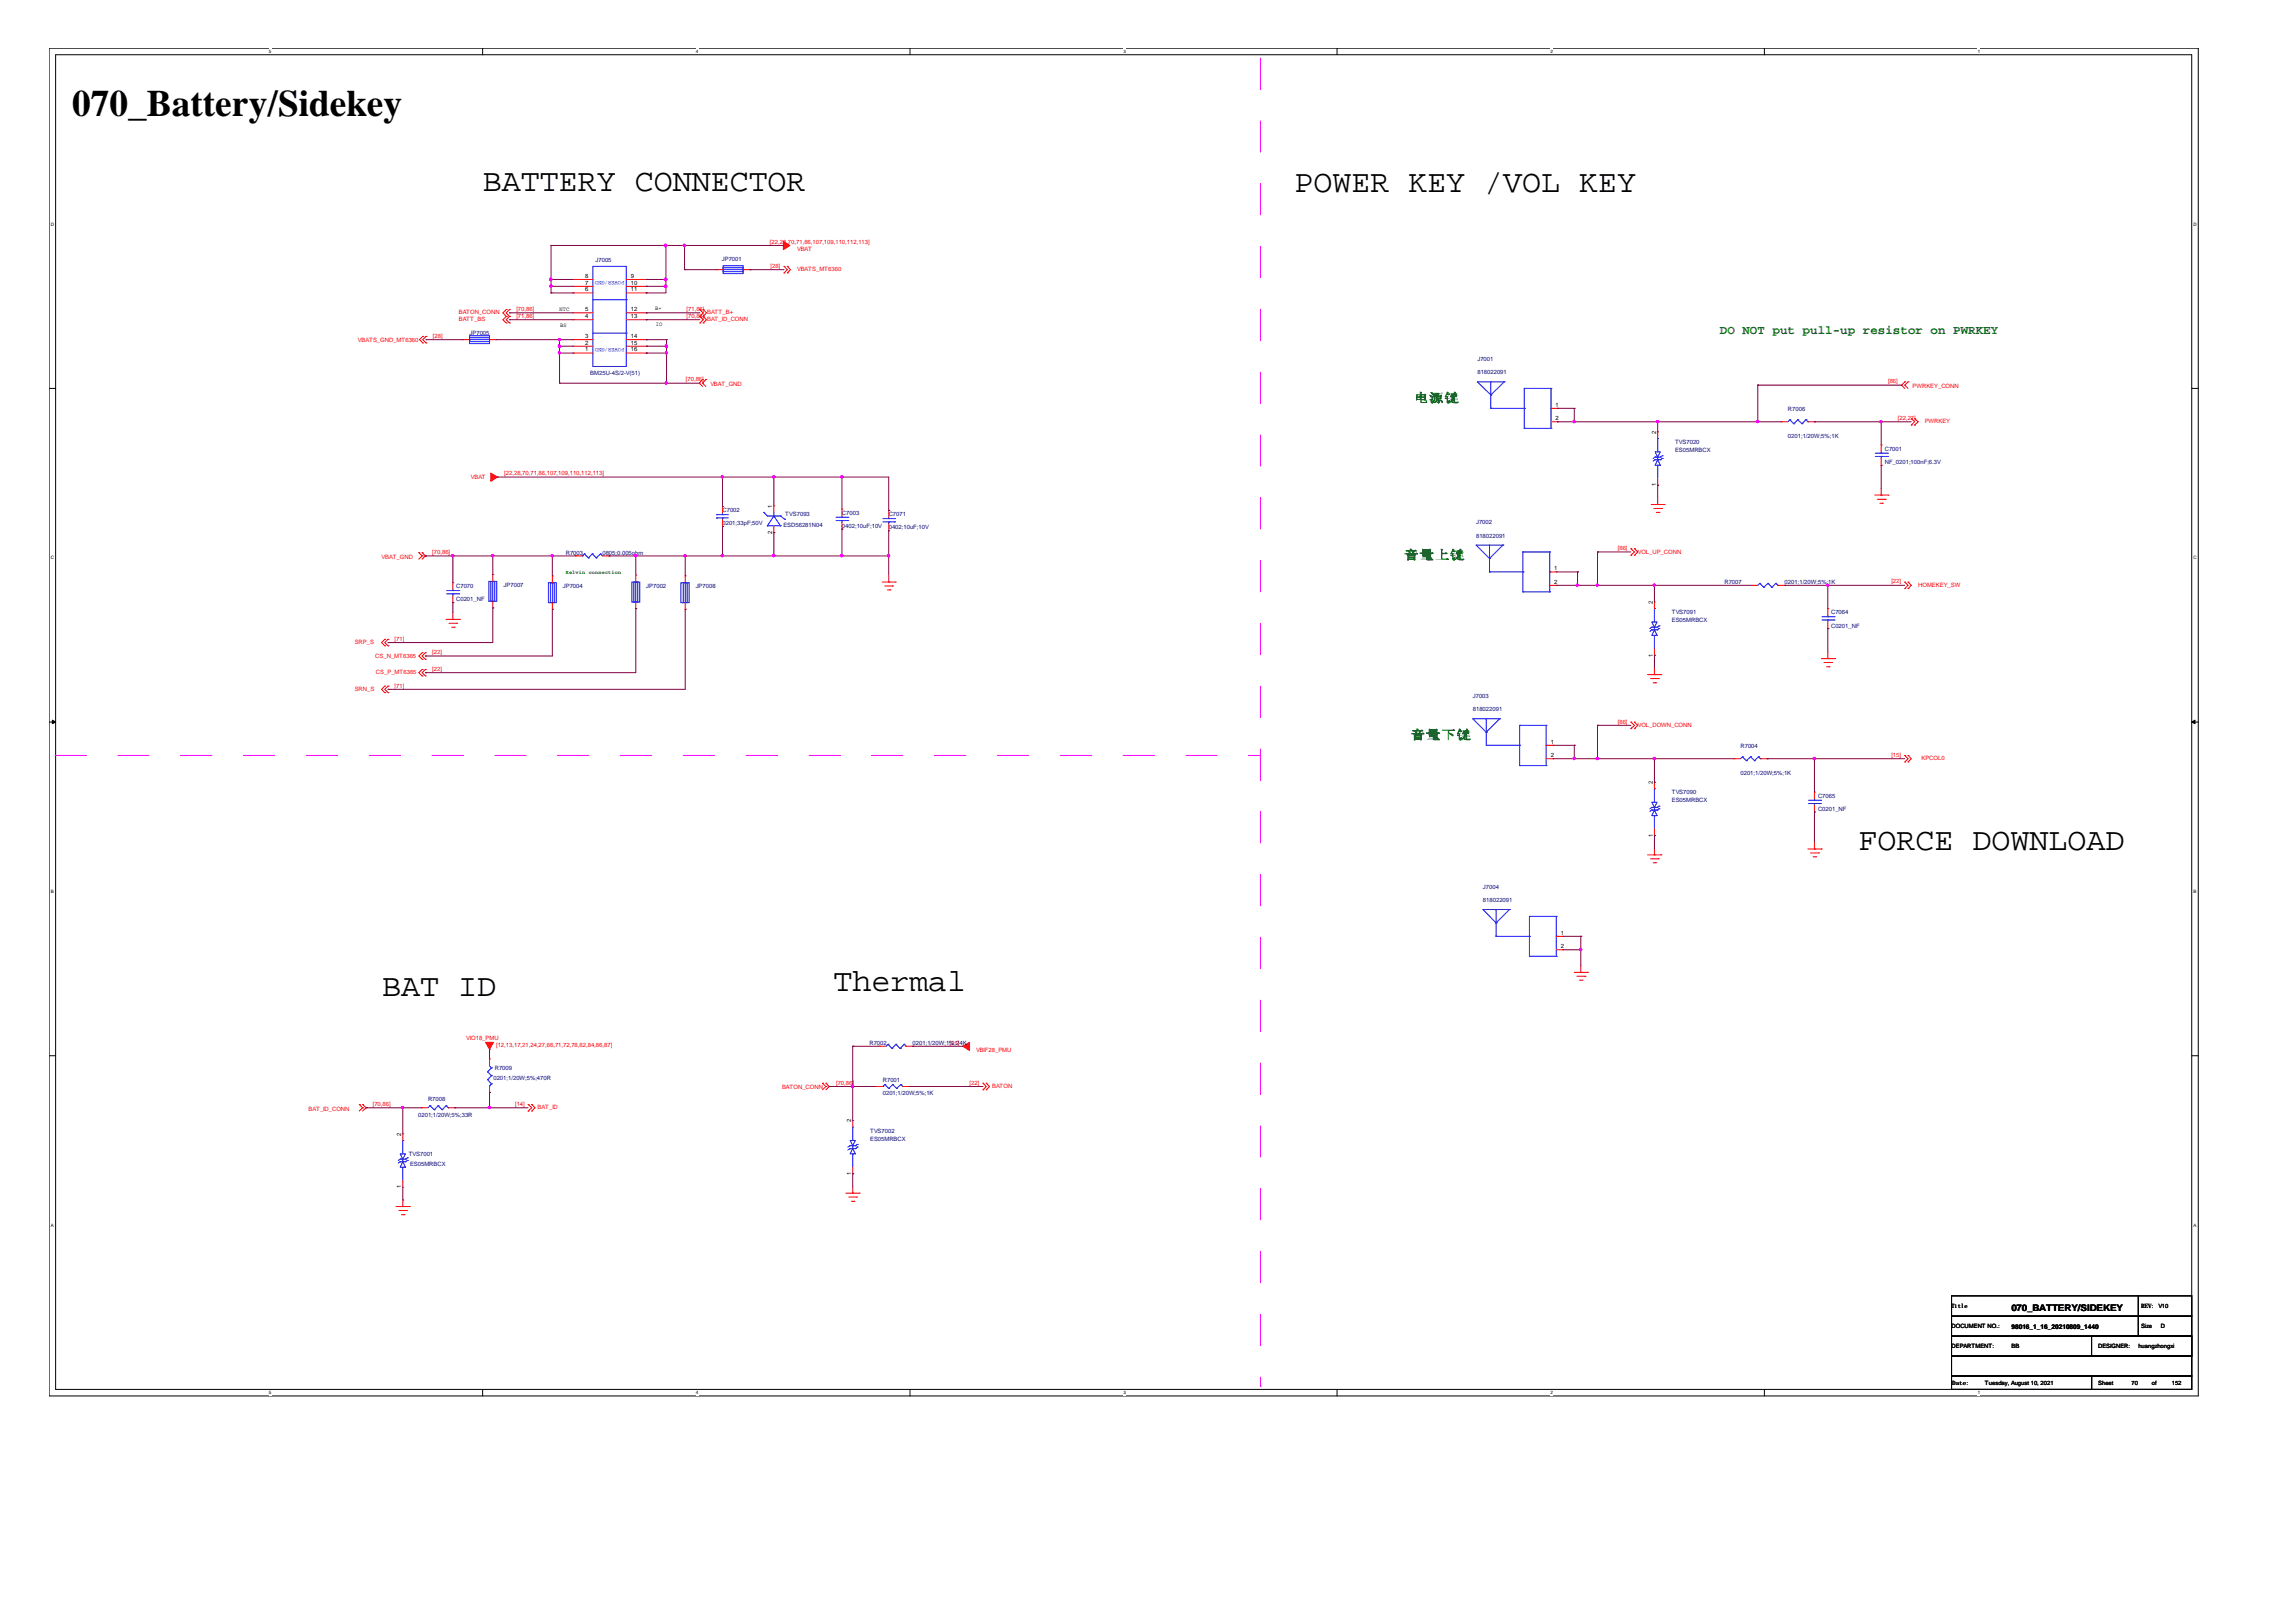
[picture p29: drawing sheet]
<svg xmlns="http://www.w3.org/2000/svg" width="297mm" height="210mm" viewBox="0 0 297 210" stroke-linecap="round" stroke-linejoin="round" font-family="sans-serif">
<defs><g id="words">
<text font-size="4.8" x="9.4" y="15">070_Battery/Sidekey</text>
<g font-size="4.1">
<text x="62.5" y="24.7">BATTERY CONNECTOR</text>
<text x="167.5" y="24.9">POWER KEY /VOL KEY</text>
<text x="240.5" y="110">FORCE DOWNLOAD</text>
<text x="49.4" y="128.9">BAT ID</text>
<text x="107.8" y="128.3">Thermal</text>
</g>
<g font-size="1.6" fill="#008000">
<text x="222.5" y="43.2">DO NOT put pull-up resistor on PWRKEY</text>
<text x="182.9" y="52">电源键</text>
<text x="181.7" y="72.4">音量上键</text>
<text x="182.5" y="95.6">音量下键</text>
</g>
<text font-size="1.2" x="260.2" y="169.7">070_BATTERY/SIDEKEY</text>
<g font-size=".8">
<text x="75.7" y="36">8</text>
<text x="81.6" y="36">9</text>
<text x="72.4" y="40.2">NTC</text>
<text x="75.7" y="41.2">4</text>
<text x="75.7" y="40.3">5</text>
<text x="75.7" y="37.7">6</text>
<text x="75.7" y="36.8">7</text>
<text x="81.6" y="36.8">10</text>
<text x="81.6" y="37.7">11</text>
<text x="81.6" y="40.3">12</text>
<text x="81.6" y="41.2">13</text>
<text x="84.8" y="40.1">B+</text>
<text x="72.5" y="42.3">BS</text>
<text x="75.7" y="45.5">1</text>
<text x="75.7" y="44.6">2</text>
<text x="75.7" y="43.7">3</text>
<text x="81.6" y="43.7">14</text>
<text x="81.6" y="44.6">15</text>
<text x="81.6" y="45.5">16</text>
<text x="84.8" y="42.2">IO</text>
<text x="201.3" y="52.6">1</text>
<text x="201.3" y="54.4">2</text>
<text x="214.2" y="56.1" transform="rotate(-90 214.2 56.1)">2</text>
<text x="99.9" y="65.7" transform="rotate(-90 99.9 65.7)">1</text>
<text x="214.2" y="62.9" transform="rotate(-90 214.2 62.9)">1</text>
<text x="99.9" y="69.1" transform="rotate(-90 99.9 69.1)">2</text>
<text x="201.1" y="73.8">1</text>
<text x="201.1" y="75.5">2</text>
<text x="213.8" y="78.2" transform="rotate(-90 213.8 78.2)">2</text>
<text x="213.8" y="85" transform="rotate(-90 213.8 85)">1</text>
<text x="200.6" y="96.2">1</text>
<text x="200.6" y="98">2</text>
<text x="213.8" y="101.5" transform="rotate(-90 213.8 101.5)">2</text>
<text x="213.8" y="108.3" transform="rotate(-90 213.8 108.3)">1</text>
<text x="201.9" y="121">1</text>
<text x="201.9" y="122.7">2</text>
<text x="51.9" y="147" transform="rotate(-90 51.9 147)">2</text>
<text x="110.1" y="145.3" transform="rotate(-90 110.1 145.3)">2</text>
<text x="51.9" y="153.8" transform="rotate(-90 51.9 153.8)">1</text>
<text x="110.1" y="152.1" transform="rotate(-90 110.1 152.1)">1</text>
<text x="252.5" y="169.3">Title</text>
<text x="252.5" y="171.9">DOCUMENT NO.:</text>
<text x="260.2" y="172">98016_1_16_20210809_1440</text>
<text x="277" y="171.9">Size</text>
<text x="277" y="169.3">REV: V10</text>
<text x="279.6" y="171.9">D</text>
<text x="252.5" y="174.5">DEPARTMENT:</text>
<text x="252.6" y="179.3">Date:</text>
<text x="256.8" y="179.3">Tuesday, August 10, 2021</text>
<text x="260.2" y="174.5">BB</text>
<text x="271.4" y="174.5">DESIGNER:</text>
<text x="271.4" y="179.3">Sheet</text>
<text x="275.8" y="179.3">70</text>
<text x="276.6" y="174.5">huangzhongxi</text>
<text x="278.4" y="179.3">of</text>
<text x="281" y="179.3">152</text>
</g>
<g font-size=".8" fill="#000080">
<text x="77" y="33.9">J7005</text>
<text x="93.4" y="33.8">JP7001</text>
<text x="60.7" y="43.4">JP7005</text>
<text x="191.1" y="46.7">J7001</text>
<text x="76.4" y="48.5">BM25U-4S/2-V(51)</text>
<text x="191.1" y="48.4">818022091</text>
<text x="231.3" y="53.1">R7006</text>
<text x="216.7" y="57.5">TVS7020</text>
<text x="216.7" y="58.5">ES05MRBCX</text>
<text x="231.3" y="56.7">0201;1/20W;5%;1K</text>
<text x="243.8" y="58.3">C7001</text>
<text x="243.8" y="60">NF_0201;100nF;6.3V</text>
<text x="73.2" y="71.8">R7003</text>
<text x="77.9" y="71.8">0805;0.005ohm</text>
<text x="93.5" y="66.3">C7002</text>
<text x="93.5" y="68">0201;33pF;50V</text>
<text x="101.3" y="68.3">ESD56281N04</text>
<text x="101.6" y="66.8">TVS7093</text>
<text x="108.9" y="66.6">C7003</text>
<text x="108.9" y="68.3">0402;10uF;10V</text>
<text x="115" y="66.8">C7071</text>
<text x="115" y="68.5">0402;10uF;10V</text>
<text x="191" y="67.8">J7002</text>
<text x="191" y="69.6">818022091</text>
<text x="59" y="76.1">C7070</text>
<text x="59" y="77.8">C0201_NF</text>
<text x="65.2" y="76">JP7007</text>
<text x="72.8" y="76.1">JP7004</text>
<text x="83.6" y="76">JP7002</text>
<text x="90" y="76.1">JP7008</text>
<text x="223.1" y="75.6">R7007</text>
<text x="230.9" y="75.6">0201;1/20W;5%;1K</text>
<text x="216.3" y="79.5">TVS7091</text>
<text x="216.3" y="80.5">ES05MRBCX</text>
<text x="236.9" y="79.5">C7064</text>
<text x="236.9" y="81.2">C0201_NF</text>
<text x="190.5" y="90.3">J7003</text>
<text x="190.5" y="92">818022091</text>
<text x="225.2" y="96.7">R7004</text>
<text x="225.2" y="100.3">0201;1/20W;5%;1K</text>
<text x="216.3" y="102.8">TVS7090</text>
<text x="216.3" y="103.8">ES05MRBCX</text>
<text x="235.2" y="103.2">C7065</text>
<text x="235.2" y="105">C0201_NF</text>
<text x="191.9" y="115">J7004</text>
<text x="191.9" y="116.7">818022091</text>
<text x="112.5" y="135.3">R7002</text>
<text x="118.1" y="135.3">0201;1/20W;1%;24K</text>
<text x="55.4" y="142.5">R7008</text>
<text x="63.8" y="139.8">0201;1/20W;5%;470R</text>
<text x="64" y="138.5">R7009</text>
<text x="114.2" y="140">R7001</text>
<text x="114.2" y="141.7">0201;1/20W;5%;1K</text>
<text x="52.9" y="149.6">TVS7001</text>
<text x="54.1" y="144.5">0201;1/20W;5%;33R</text>
<text x="112.6" y="146.6">TVS7002</text>
<text x="112.6" y="147.6">ES05MRBCX</text>
<text x="53" y="150.9">ES05MRBCX</text>
</g>
<g font-size=".8" fill="#f00">
<text x="99.6" y="31.6">[22,28,70,71,86,107,109,110,112,113]</text>
<text x="99.7" y="34.6">[28]</text>
<text x="103.1" y="32.5">VBAT</text>
<text x="103.1" y="35.1">VBATS_MT6360</text>
<text x="59.4" y="41.6">BATT_BS</text>
<text x="59.4" y="40.7">BATON_CONN</text>
<text x="66.8" y="41.1">[71,86]</text>
<text x="66.8" y="40.3">[70,86]</text>
<text x="88.8" y="41.1">[70,86]</text>
<text x="88.8" y="40.3">[71,86]</text>
<text x="91.5" y="41.6">BAT_ID_CONN</text>
<text x="91.5" y="40.7">BATT_B+</text>
<text x="46.3" y="44.3">VBATS_GND_MT6360</text>
<text x="56" y="43.7">[28]</text>
<text x="88.7" y="49.3">[70,86]</text>
<text x="91.9" y="50">VBAT_GND</text>
<text x="244.3" y="49.6">[86]</text>
<text x="247.4" y="50.2">PWRKEY_CONN</text>
<text x="245.5" y="54.4">[22,27]</text>
<text x="249" y="54.8">PWRKEY</text>
<text x="60.9" y="62">VBAT</text>
<text x="65.2" y="61.5">[22,28,70,71,86,107,109,110,112,113]</text>
<text x="55.9" y="71.7">[70,86]</text>
<text x="209.3" y="71.2">[86]</text>
<text x="211.9" y="71.6">VOL_UP_CONN</text>
<text x="49.4" y="72.3">VBAT_GND</text>
<text x="244.7" y="75.5">[22]</text>
<text x="248.2" y="76">HOMEKEY_SW</text>
<text x="45.9" y="83.4">SRP_S</text>
<text x="51.1" y="82.9">[71]</text>
<text x="45.9" y="89.4">SRN_S</text>
<text x="48.6" y="85.1">CS_N_MT6365</text>
<text x="48.6" y="87.3">CS_P_MT6365</text>
<text x="51.1" y="89">[71]</text>
<text x="55.9" y="84.7">[22]</text>
<text x="55.9" y="86.8">[22]</text>
<text x="209.3" y="93.7">[86]</text>
<text x="211.9" y="94.1">VOL_DOWN_CONN</text>
<text x="244.7" y="98">[15]</text>
<text x="248.6" y="98.4">KPCOL0</text>
<text x="60.3" y="134.6">VIO18_PMU</text>
<text x="64.2" y="135.5">[12,13,17,21,24,27,66,71,72,78,82,84,86,87]</text>
<text x="122.9" y="135.2">[21]</text>
<text x="126.3" y="136.1">VBIF28_PMU</text>
<text x="39.9" y="143.7">BAT_ID_CONN</text>
<text x="48.2" y="143.1">[70,86]</text>
<text x="66.6" y="143.1">[14]</text>
<text x="69.6" y="143.6">BAT_ID</text>
<text x="101.2" y="141">BATON_CONN</text>
<text x="108.2" y="140.3">[70,86]</text>
<text x="125.4" y="140.3">[22]</text>
<text x="128.4" y="140.8">BATON</text>
</g>
<g font-size=".8" fill="#00f">
<text x="80.8" y="36.4" transform="rotate(-180 80.8 36.4)">POWER/GND</text>
<text x="80.8" y="45.1" transform="rotate(-180 80.8 45.1)">POWER/GND</text>
</g>
<text font-size=".7" fill="#008000" x="73.2" y="74.2">Kelvin connection</text>
<g font-size=".6">
<text x="34.8" y="6.9">5</text>
<text x="90" y="6.9">4</text>
<text x="145.3" y="6.9">3</text>
<text x="200.6" y="6.9">2</text>
<text x="255.9" y="6.9">1</text>
<text x="6.6" y="29.2">D</text>
<text x="283.8" y="29.2">D</text>
<text x="6.6" y="72.4">C</text>
<text x="283.8" y="72.4">C</text>
<text x="6.6" y="115.6">B</text>
<text x="283.8" y="115.6">B</text>
<text x="6.6" y="158.8">A</text>
<text x="283.8" y="158.8">A</text>
<text x="34.8" y="180.4">5</text>
<text x="90" y="180.4">4</text>
<text x="145.3" y="180.4">3</text>
<text x="200.6" y="180.4">2</text>
<text x="255.9" y="180.4">1</text>
</g>
</g></defs>
<path d="M6.3 6.2h278.1v174.5h-278.1zM7.2 7.1h276.3v172.7h-276.3z" fill="none" stroke="#000" stroke-width=".13"/>
<g fill="#fff">
<path d="M34.8 6.3h.3v.7h-.3z"/>
<path d="M34.8 179.9h.3v.7h-.3z"/>
</g>
<path d="M62.4 6.2v.9M62.4 179.8v.9" fill="none" stroke="#000" stroke-width=".13"/>
<g fill="#fff">
<path d="M90 6.3h.3v.7h-.3z"/>
<path d="M90 179.9h.3v.7h-.3z"/>
</g>
<path d="M117.7 6.2v.9M117.7 179.8v.9" fill="none" stroke="#000" stroke-width=".13"/>
<g fill="#fff">
<path d="M145.3 6.3h.3v.7h-.3z"/>
<path d="M145.3 179.9h.3v.7h-.3z"/>
</g>
<path d="M173 6.2v.9M173 179.8v.9" fill="none" stroke="#000" stroke-width=".13"/>
<g fill="#fff">
<path d="M200.6 6.3h.3v.7h-.3z"/>
<path d="M200.6 179.9h.3v.7h-.3z"/>
</g>
<path d="M228.3 6.2v.9M228.3 179.8v.9" fill="none" stroke="#000" stroke-width=".13"/>
<g fill="#fff">
<path d="M255.9 6.3h.3v.7h-.3z"/>
<path d="M255.9 179.9h.3v.7h-.3z"/>
<path d="M6.6 28.7h.3v.7h-.3z"/>
<path d="M283.8 28.7h.3v.7h-.3z"/>
<path d="M6.6 71.9h.3v.6h-.3z"/>
<path d="M283.8 71.9h.3v.6h-.3z"/>
</g>
<path d="M6.3 50.3h.9M283.5 50.3h.9" fill="none" stroke="#000" stroke-width=".13"/>
<g fill="#fff">
<path d="M6.6 115h.3v.7h-.3z"/>
<path d="M283.8 115h.3v.7h-.3z"/>
</g>
<path d="M6.3 93.4h.9M283.5 93.4h.9" fill="none" stroke="#000" stroke-width=".13"/>
<g fill="#000" stroke="#000" stroke-width=".13">
<path d="M6.8 93.2l.4 .2-.4 .3z" fill-rule="evenodd"/>
<path d="M283.5 93.4l.5-.2v.5z" fill-rule="evenodd"/>
</g>
<g fill="#fff">
<path d="M6.6 158.2h.3v.7h-.3z"/>
<path d="M283.8 158.2h.3v.7h-.3z"/>
</g>
<path d="M6.3 136.6h.9M283.5 136.6h.9M252.5 167.7h24.1v2.6h-24.1zM252.5 170.3h24.1v2.6h-24.1zM252.5 178.1h18.1v1.7h-18.1zM252.5 175.5h31v2.6h-31zM252.5 172.9h31v2.6h-31zM270.6 178.1h12.9v1.7h-12.9zM270.6 172.9h12.9v2.6h-12.9zM276.6 167.7h6.9v2.6h-6.9zM276.6 170.3h6.9v2.6h-6.9z" fill="none" stroke="#000" stroke-width=".13"/>
<path d="M163.1 7.5v171.9M7.1 97.8h155.9M163 97.8h.1M163.1 179.4h.1" fill="none" stroke="#f0f" stroke-width=".13" stroke-dasharray="4.1 4.1"/>
<g fill="none" stroke="#f00" stroke-width=".13">
<path d="M74.1 37.9h.1M74.1 37.1h.1M74.1 36.2h.1M74.1 37.9h2.6M74.1 37.1h2.6M74.1 36.2h2.6M81 37.9h2.6M81 37.1h2.6M81 36.2h2.6M83.6 36.2h.1M83.6 37.1h.1M83.6 37.9h.1"/>
<path d="M92.7 34.9h.1M92.7 34.9h.9M96.1 34.9h.9M97 34.9h.1M101.4 35.3h.1M101.4 34.5h.1M101.4 34.5l.5 .4-.5 .4M101.9 35.3h.1M101.9 34.5h.1M101.9 34.5l.4 .4-.4 .4M54.7 43.5h.1M54.7 44.4h.1"/>
<path d="M54.7 43.5l-.4 .5 .4 .4M55.1 43.5h.1M55.1 44.4h.1M55.1 43.5l-.4 .5 .4 .4M59.9 44h.1M59.9 44h.8M63.3 44h.9M64.2 44h.1M65.5 41.8h.1M65.5 41h.1M65.5 40.1h.1M65.5 41l-.4 .4 .4 .4"/>
<path d="M65.5 40.1l-.4 .4 .4 .5M65.9 41.8h.1M65.9 41h.1M65.9 40.1h.1M65.9 41l-.4 .4 .4 .4M65.9 40.1l-.4 .4 .4 .5M74.1 45.7h.1M74.1 44.8h.1M74.1 44h.1M74.1 41.4h.1M74.1 40.5h.1M74.1 45.7h2.6"/>
<path d="M74.1 44.8h2.6M74.1 44h2.6M74.1 41.4h2.6M74.1 40.5h2.6M81 45.7h2.6M81 44.8h2.6M81 44h2.6M81 41.4h2.6M81 40.5h2.6M83.6 40.5h.1M83.6 41.4h.1M83.6 44h.1"/>
<path d="M83.6 44.8h.1M83.6 45.7h.1M90.5 49.6h.1M90.5 49.6l.4 .4M90.6 41.8h.1M90.6 41h.1M90.6 40.1h.1M90.6 41l.4 .4-.4 .4M90.6 40.1l.4 .4-.4 .5M90.9 49.6h.1M90.9 49.1h.1M90.9 49.6l.4 .4"/>
<path d="M90.9 49.1l-.4 .5M91 41.8h.1M91 41h.1M91 40.1h.1M91 41l.4 .4-.4 .4M91 40.1l.4 .4-.4 .5M91.3 49.1h.1M91.3 49.1l-.4 .5M200.7 52.8h.8M200.7 54.6h.8M201.5 52.8h.1M201.5 54.6h.1"/>
<path d="M214.5 55.9h.1M214.5 55.9v.8M230.4 54.6h.1M230.4 54.6h.9M233.9 54.6h.8M234.7 54.6h.1M243.4 57.6h.1M243.4 57.6v.9M243.4 59.3v.9M246 49.8h.1M246 49.8l.4 .5M246.4 49.8h.1"/>
<path d="M246.4 49.4h.1M246.4 49.8l.4 .5M246.4 49.4l-.4 .4M246.8 49.4h.1M246.8 49.4l-.4 .4M247.3 55h.1M247.3 54.2h.1M247.3 54.2l.4 .4-.4 .4M247.7 55h.1M247.7 54.2h.1M247.7 54.2l.5 .4-.5 .4M54.2 71.5h.1"/>
<path d="M54.2 71.5l.4 .4M54.6 71.9h.1M54.6 71.5h.1M54.6 71.9l-.4 .5M54.6 71.5l.4 .4M55 71.9h.1M55 71.9l-.4 .5M58.6 75.4h.1M58.6 78h.1M58.6 75.4v.9M58.6 77.1v.9M58.6 79.3v.9"/>
<path d="M63.8 78.7h.1M63.8 74.4h.1M63.8 74.4v.8M63.8 77.8v.9M71.5 78.8h.1M71.5 74.5h.1M71.5 74.5v.9M71.5 78v.8M74.5 71.9h.1M74.5 71.9h.9M77.9 71.9h.9M78.8 71.9h.1"/>
<path d="M82.3 78.8h.1M82.3 74.4h.1M82.3 74.4v.9M82.3 77.9v.9M88.6 78.8h.1M88.6 74.5h.1M88.6 74.5v.9M88.6 78v.8M93.5 65.5h.1M93.5 68.1h.1M93.5 65.5v.9M93.5 67.3v.8"/>
<path d="M100.1 65.5h.1M100.1 68.9h.1M100.1 65.5v.8M100.1 68v.9M108.9 65.9h.1M108.9 68.5h.1M108.9 65.9v.9M108.9 67.6v.9M114.1 75.3h1.7M114.5 75.8h1M114.8 76.3h.3M115 75.3h.1"/>
<path d="M115 66.1h.1M115 68.7h.1M115 66.1v.8M115 67.8v.9M115 74.4v.9M115.1 76.3h.1M115.5 75.8h.1M115.8 75.3h.1M200.5 74h.8M200.5 75.7h.8M201.3 74h.1M201.3 75.7h.1"/>
<path d="M211 71.9h.1M211 71h.1M211 71l.5 .4-.5 .5M211.5 71.9h.1M211.5 71h.1M211.5 71l.4 .4-.4 .5M213.6 65.3h1.7M214 65.8h1M214 77.9h.1M214 77.9v.9M214.3 66.3h.3M214.5 65.3h.1"/>
<path d="M214.5 62.8h.1M214.5 61.9v.9M214.5 64.4v.9M214.6 66.3h.1M215 65.8h.1M215.3 65.3h.1M226.6 75.7h.1M226.6 75.7h.8M230 75.7h.9M230.9 75.7h.1M236.5 78.8h.1M236.5 78.8v.8"/>
<path d="M242.5 64.1h1.8M242.9 64.6h1M243.2 65.1h.3M243.4 64.1h.1M243.4 60.2h.1M243.4 63.2v.9M243.5 65.1h.1M243.9 64.6h.1M244.3 64.1h.1M246.4 76.2h.1M246.4 75.3h.1M246.4 75.3l.4 .4-.4 .5"/>
<path d="M246.8 76.2h.1M246.8 75.3h.1M246.8 75.3l.5 .4-.5 .5M49.8 83.6h.1M49.8 82.7h.1M49.8 89.6h.1M49.8 88.8h.1M49.8 82.7l-.4 .5 .4 .4M49.8 88.8l-.4 .4 .4 .4M50.2 83.6h.1M50.2 82.7h.1M50.2 89.6h.1"/>
<path d="M50.2 88.8h.1M50.2 82.7l-.4 .5 .4 .4M50.2 88.8l-.4 .4 .4 .4M54.6 85.3h.1M54.6 84.5h.1M54.6 87.5h.1M54.6 86.6h.1M54.6 84.5l-.4 .4 .4 .4M54.6 86.6l-.4 .5 .4 .4M55 85.3h.1M55 84.5h.1M55 87.5h.1"/>
<path d="M55 86.6h.1M55 84.5l-.4 .4 .4 .4M55 86.6l-.4 .5 .4 .4M57.7 80.2h1.7M58.1 80.7h1M58.4 81.2h.4M58.6 80.2h.1M58.8 81.2h.1M59.1 80.7h.1M59.4 80.2h.1M200 98.2h.9M200 96.4h.9"/>
<path d="M200.9 96.4h.1M200.9 98.2h.1M211 94.3h.1M211 93.4h.1M211 93.4l.5 .5-.5 .4M211.5 94.3h.1M211.5 93.4h.1M211.5 93.4l.4 .5-.4 .4M213.1 87.3h1.8M213.5 87.8h1M213.9 88.4h.3M214 87.3h.1"/>
<path d="M214 84.8h.1M214 84v.8M214 86.5v.8M214.2 88.4h.1M214.5 87.8h.1M214.9 87.3h.1M224.3 98.2h.1M224.3 98.2h.9M227.8 98.2h.8M228.6 98.2h.1M235.6 85.2h1.8M236 85.7h1"/>
<path d="M236.3 86.3h.3M236.5 85.2h.1M236.5 81.3h.1M236.5 80.5v.8M236.5 84.4v.8M236.6 86.3h.1M237 85.7h.1M237.4 85.2h.1M246.4 97.8h.1M246.4 98.6h.1M246.4 97.8l.4 .4-.4 .4M246.8 97.8h.1"/>
<path d="M246.8 98.6h.1M246.8 97.8l.5 .4-.5 .4M213.1 110.6h1.8M213.5 111.1h1M213.9 111.6h.3M214 110.6h.1M214 108.1h.1M214 101.2h.1M214 101.2v.9M214 107.2v.9M214 109.8v.8M214.2 111.6h.1"/>
<path d="M214.5 111.1h.1M214.9 110.6h.1M233.9 109.9h1.7M234.2 110.4h1.1M234.6 110.9h.3M234.7 109.9h.1M234.7 102.5h.1M234.7 105.1h.1M234.7 102.5v.9M234.7 104.2v.9M234.7 109v.9M234.9 110.9h.1"/>
<path d="M235.3 110.4h.1M235.6 109.9h.1M63.3 137h.1M63.3 137v.9M113.7 135.4h.1M113.7 135.4h.9M117.2 135.4h.9M118.1 135.4h.1M201.3 121.2h.9M201.3 122.9h.9M202.2 121.2h.1M202.2 122.9h.1"/>
<path d="M203.7 125.8h1.7M204 126.3h1.1M204.3 126.8h.4M204.5 125.8h.1M204.5 125v.8M204.7 126.8h.1M205.1 126.3h.1M205.4 125.8h.1M46.5 142.9h.1M46.5 142.9l.4 .5M46.9 143.4h.1M46.9 142.9h.1"/>
<path d="M46.9 143.4l-.4 .4M46.9 142.9l.5 .5M47.4 143.4h.1M47.4 143.4l-.5 .4M51.2 156.1h1.8M51.6 156.6h1M51.9 157.2h.4M52.1 156.1h.1M52.1 153.6h.1M52.1 146.7h.1M52.1 146.7v.9M52.1 152.8v.8"/>
<path d="M52.1 155.3v.8M52.3 157.2h.1M52.6 156.6h.1M53 156.1h.1M54.5 143.4h.1M54.5 143.4h.9M58 143.4h.8M58.8 143.4h.1M63.3 141.4h.1M63.3 140.5v.9M68.3 143.8h.1M68.3 142.9h.1"/>
<path d="M68.3 142.9l.5 .5-.5 .4M68.8 143.8h.1M68.8 142.9h.1M68.8 142.9l.4 .5-.4 .4M106.4 140.2h.1M106.4 140.2l.4 .4M106.8 140.6h.1M106.8 140.2h.1M106.8 140.6l-.4 .4M106.8 140.2l.5 .4M107.3 140.6h.1M107.3 140.6l-.5 .4"/>
<path d="M109.4 154.4h1.8M109.8 154.9h1M110.2 155.5h.3M110.3 154.4h.1M110.3 151.9h.1M110.3 145h.1M110.3 145v.9M110.3 151.1v.8M110.3 153.6v.8M110.5 155.5h.1M110.8 154.9h.1M111.2 154.4h.1"/>
<path d="M113.3 140.6h.1M113.3 140.6h.9M116.8 140.6h.8M117.6 140.6h.1M127.2 141h.1M127.2 140.2h.1M127.2 140.2l.4 .4-.4 .4M127.6 141h.1M127.6 140.2h.1M127.6 140.2l.4 .4-.4 .4"/>
</g>
<g fill="#f00" stroke="#f00" stroke-width=".13">
<path d="M101.3 31.3l.9 .5-.9 .5z" fill-rule="evenodd"/>
<path d="M63.5 61.2l.8 .5-.8 .6z" fill-rule="evenodd"/>
<path d="M124.5 135.4l.9-.5v1z" fill-rule="evenodd"/>
<path d="M62.8 134.9h1l-.5 .9z" fill-rule="evenodd"/>
</g>
<g fill="none" stroke="#00f" stroke-width=".13">
<path d="M76.7 34.5h4.3v12.9h-4.3zM76.7 38.8h4.3M81 38.8h.1M93.6 34.6h2.5v.6h-2.5zM93.6 34.4h2.5v1h-2.5zM93.6 34.9h2.5M96.1 34.9h.1M60.7 43.7h2.6v.5h-2.6zM60.7 43.4h2.6v1.1h-2.6zM60.7 44h.1M60.7 44h2.6M76.7 43.1h4.3"/>
<path d="M81 43.1h.1M192.9 51.1h.1M192.9 52.8h.1M192.9 49.4v3.4M192.9 52.8h4.3M194.6 49.4h.1M194.6 49.4h-3.5l1.8 1.7M194.6 49.4l-1.7 1.7M197.2 52.8h.1M197.2 50.3h.1M197.2 55.4h.1M197.2 50.3v5.1"/>
<path d="M197.2 50.3h3.5M197.2 55.4h3.5M200.7 50.3h.1M200.7 55.4h.1M200.7 52.8h.1M200.7 50.3v5.1M214.1 59.5h.1M214.1 59.2h.1M214.1 58.5h.7l-.3 .7zM214.1 59.5h.7M214.1 59.5l-.2 .2M214.1 59.2l-.2 .1"/>
<path d="M214.1 59.2h.7M214.5 56.7h.1M214.5 59.2h.1M214.5 59.5h.1M214.5 59.5l.3 .7h-.7zM214.5 56.7v1.8M214.5 59.2v.3M214.8 59.5h.1M214.8 59.2h.1M215.1 59.3h.1M215.1 59h.1M215.1 59.3l-.3 .2"/>
<path d="M215.1 59l-.3 .2M231.6 54.3h.1M231.6 54.3l-.3 .3M231.6 54.3l.5 .5M232.1 54.8h.1M232.6 54.3h.1M232.6 54.3l-.5 .5M232.6 54.3l.5 .5M233.1 54.8h.1M233.6 54.3h.1M233.6 54.3l-.5 .5M233.6 54.3l.3 .3"/>
<path d="M233.9 54.6h.1M242.6 59.1h1.6M242.6 58.6h1.6M243.4 58.6h.1M243.4 59.1h.1M243.4 58.5v.1M243.4 59.1v.2M244.2 59.1h.1M244.2 58.6h.1M57.8 76.8h1.6M57.8 76.4h1.6M58.6 76.4h.1"/>
<path d="M58.6 76.8h.1M58.6 76.3v.1M58.6 76.8v.3M59.4 76.8h.1M59.4 76.4h.1M63.2 75.2h1.1v2.6h-1.1zM63.5 75.2h.5v2.6h-.5zM63.8 75.2h.1M63.8 75.2v2.6M71 75.4h1v2.6h-1zM71.2 75.4h.5v2.6h-.5zM71.5 75.4h.1"/>
<path d="M71.5 75.4v2.6M75.4 71.9h.1M75.6 71.7h.1M75.6 71.7l.5 .5M75.6 71.7l-.2 .2M76.1 72.2h.1M76.6 71.7h.1M76.6 71.7l.5 .5M76.6 71.7l-.5 .5M77.1 72.2h.1M77.7 71.7h.1M77.7 71.7l.2 .2"/>
<path d="M77.7 71.7l-.6 .5M81.7 75.3h1.1v2.6h-1.1zM82 75.3h.5v2.6h-.5zM82.3 75.3h.1M82.3 75.3v2.6M88.1 75.4h1.1v2.6h-1.1zM88.4 75.4h.5v2.6h-.5zM88.6 75.4h.1M88.6 75.4v2.6M92.7 67h.1M92.7 66.6h.1M92.7 67h1.5"/>
<path d="M92.7 66.6h1.5M93.5 66.6h.1M93.5 67h.1M93.5 66.4v.2M93.5 67v.3M98.8 66.3h.1M98.8 66.3l.5 .5h1.7M99.3 68h.1M99.3 68h1.7M100.1 66.8h.1M100.1 66.8l-.8 1.2M100.1 66.8l.9 1.2"/>
<path d="M100.1 66.3v.5M101 68h.1M101 66.8h.1M101 66.8l.5 .4M101.5 67.2h.1M108.2 67.4h1.5M108.2 66.9h1.5M108.9 66.9h.1M108.9 67.4h.1M108.9 66.8v.1M108.9 67.4v.2M109.7 67.4h.1"/>
<path d="M109.7 66.9h.1M114.2 67.5h1.5M114.2 67.1h1.5M115 67.1h.1M115 67.5h.1M115 66.9v.2M115 67.5v.3M115.7 67.5h.1M115.7 67.1h.1M192.7 72.3h.1M192.7 74h.1M192.7 70.5v3.5"/>
<path d="M192.7 74h4.3M194.4 70.5h.1M194.4 70.5h-3.4l1.7 1.8M194.4 70.5l-1.7 1.8M197 74h.1M197 71.4h.1M197 76.6h.1M197 71.4v5.2M197 71.4h3.5M197 76.6h3.5M200.5 71.4h.1M200.5 76.6h.1"/>
<path d="M200.5 74h.1M200.5 71.4v5.2M214 78.8h.1M214 78.8v1.7M214.5 60.2h.1M214.5 60.2v1.7M227.7 75.5h.1M227.7 75.5l-.3 .2M227.7 75.5l.5 .5M228.2 76h.1M228.7 75.5h.1M228.7 75.5l-.5 .5"/>
<path d="M228.7 75.5l.5 .5M229.2 76h.1M229.7 75.5h.1M229.7 75.5l-.5 .5M229.7 75.5l.3 .2M230 75.7h.1M235.7 79.8h1.6M236.5 79.8h.1M236.5 79.6v.2M237.3 79.8h.1M192.3 94.8h.1M192.3 96.4h.1"/>
<path d="M192.3 93v3.4M192.3 96.4h4.3M194 93h.1M194 93h-3.5l1.8 1.8M194 93l-1.7 1.8M196.6 96.4h.1M196.6 93.9h.1M196.6 99.1h.1M196.6 93.9v5.2M196.6 93.9h3.4M196.6 99.1h3.4M200 93.9h.1"/>
<path d="M200 99.1h.1M200 96.4h.1M200 93.9v5.2M213.7 81.5h.1M213.7 81.2h.1M213.7 80.5h.7l-.4 .7zM213.7 81.5h.7M213.7 81.5l-.3 .2M213.7 81.2l-.3 .1M213.7 81.2h.7M214 82.2h.1M214 81.2h.1"/>
<path d="M214 81.5h.1M214 81.5l.4 .7h-.7zM214 81.2v.3M214 82.2v1.8M214.4 81.5h.1M214.4 81.2h.1M214.6 81.3h.1M214.6 81h.1M214.6 81.3l-.2 .2M214.6 81l-.2 .2M225.4 97.9h.1M225.4 97.9l-.2 .3"/>
<path d="M225.4 97.9l.5 .5M225.9 98.4h.1M226.5 97.9h.1M226.5 97.9l-.6 .5M226.5 97.9l.5 .5M227 98.4h.1M227.5 97.9h.1M227.5 97.9l-.5 .5M227.5 97.9l.3 .3M227.8 98.2h.1M235.7 80.2h1.6M236.5 80.2h.1"/>
<path d="M236.5 80.2v.3M237.3 80.2h.1M193.5 119.4h.1M193.5 117.7v3.5M195.3 117.7h.1M195.3 117.7h-3.4l1.6 1.7M195.3 117.7l-1.8 1.7M197.9 118.6h.1M197.9 118.6v5.2M197.9 118.6h3.4M201.3 118.6h.1M201.3 118.6v5.2"/>
<path d="M213.7 104.8h.1M213.7 104.5h.1M213.7 103.8h.7l-.4 .7zM213.7 104.8h.7M213.7 104.8l-.3 .2M213.7 104.5l-.3 .2M213.7 104.5h.7M214 105.6h.1M214 102.1h.1M214 104.5h.1M214 104.8h.1M214 104.8l.4 .8h-.7z"/>
<path d="M214 102.1v1.7M214 104.5v.3M214 105.6v1.6M214.4 104.8h.1M214.4 104.5h.1M214.6 104.7h.1M214.6 104.3h.1M214.6 104.7l-.2 .1M214.6 104.3l-.2 .2M234 104h1.5M234 103.6h1.5M234.7 103.6h.1"/>
<path d="M234.7 104h.1M234.7 103.4v.2M234.7 104v.2M235.5 104h.1M235.5 103.6h.1M63.1 138.7h.1M63.1 139.7h.1M63.1 138.7l.5 .5M63.1 139.7l.5 .6M63.3 137.9l.3 .3M63.6 138.2h.1M63.6 139.2h.1"/>
<path d="M63.6 138.2l-.5 .5M63.6 139.2l-.5 .5M114.9 135.1h.1M114.9 135.1l-.3 .3M114.9 135.1l.5 .6M115.4 135.7h.1M115.9 135.1h.1M115.9 135.1l-.5 .6M115.9 135.1l.6 .6M116.5 135.7h.1M117 135.1h.1M117 135.1l-.5 .6"/>
<path d="M117 135.1l.2 .3M117.2 135.4h.1M193.5 121.2h.1M193.5 121.2h4.4M197.9 121.2h.1M197.9 123.8h.1M197.9 123.8h3.4M201.3 123.8h.1M201.3 121.2h.1M51.8 150.3h.1M51.8 150h.1M51.8 149.3h.7l-.4 .7z"/>
<path d="M51.8 150.3h.7M51.8 150.3l-.3 .2M51.8 150l-.3 .2M51.8 150h.7M52.1 151.1h.1M52.1 147.6h.1M52.1 150h.1M52.1 150.3h.1M52.1 150.3l.4 .8h-.7zM52.1 147.6v1.7M52.1 150v.3M52.1 151.1v1.7"/>
<path d="M52.5 150.3h.1M52.5 150h.1M52.7 150.2h.1M52.7 149.8h.1M52.7 150.2l-.2 .1M52.7 149.8l-.2 .2M55.6 143.1h.1M55.6 143.1l-.2 .3M55.6 143.1l.6 .5M56.2 143.6h.1M56.7 143.1h.1M56.7 143.1l-.5 .5"/>
<path d="M56.7 143.1l.5 .5M57.2 143.6h.1M57.7 143.1h.1M57.7 143.1l-.5 .5M57.7 143.1l.3 .3M58 143.4h.1M63.3 140.5h.1M63.6 140.3h.1M63.6 140.3l-.3 .2M110 148.6h.1M110 148.3h.1M110 147.6h.7l-.4 .7z"/>
<path d="M110 148.6h.7M110 148.6l-.3 .2M110 148.3l-.3 .1M110 148.3h.7M110.3 149.3h.1M110.3 145.9h.1M110.3 148.3h.1M110.3 148.6h.1M110.3 148.6l.4 .7h-.7zM110.3 145.9v1.7M110.3 148.3v.3M110.3 149.3v1.8"/>
<path d="M110.7 148.6h.1M110.7 148.3h.1M110.9 148.4h.1M110.9 148.1h.1M110.9 148.4l-.2 .2M110.9 148.1l-.2 .2M114.2 140.6h.1M114.5 140.3h.1M114.5 140.3l.5 .6M114.5 140.3l-.3 .3M115 140.9h.1M115.5 140.3h.1"/>
<path d="M115.5 140.3l.5 .6M115.5 140.3l-.5 .6M116 140.9h.1M116.5 140.3h.1M116.5 140.3l.3 .3M116.5 140.3l-.5 .6"/>
</g>
<g fill="none" stroke="#800040" stroke-width=".13">
<path d="M71.3 31.8h.1M71.3 37.1h.1M71.3 36.2h.1M71.3 37.9h.1M71.3 36.2h2.8M71.3 31.8v6.1M71.3 31.8h30M71.3 37.1h2.8M71.3 37.9h2.8M83.6 36.2h.1M83.6 37.1h.1M83.6 37.9h.1"/>
<path d="M83.6 36.2h2.5M83.6 37.1h2.5M86.1 36.2h.1M86.1 37.1h.1M86.1 31.8h.1M86.1 31.8v6.1h-2.5M88.6 31.8h.1M88.6 34.9h.1M88.6 31.8v3.1M88.6 34.9h4.1M97 34.9h.1M97 34.9h4.4"/>
<path d="M55.1 44h.1M55.1 44h4.8M64.2 44h9.9M65.9 41.4h.1M65.9 40.5h.1M65.9 41.4h8.2M65.9 40.5h8.2M72.4 44h.1M72.4 44.8h.1M72.4 45.7h.1M72.4 49.6h.1M72.4 44v5.6"/>
<path d="M72.4 45.7h1.7M72.4 44.8h1.7M72.4 49.6h18.1M83.6 44h.1M83.6 45.7h.1M83.6 44.8h.1M83.6 41.4h.1M83.6 40.5h.1M83.6 44h2.6M83.6 45.7h2.6M83.6 44.8h2.6M83.6 41.4h7"/>
<path d="M83.6 40.5h7M86.2 44h.1M86.2 44.8h.1M86.2 45.7h.1M86.2 49.6h.1M86.2 44v5.6M201.5 54.6h.1M201.5 52.8h.1M201.5 54.6h28.9M201.5 52.8h2.2M203.7 52.8h.1M203.7 54.6h.1"/>
<path d="M203.7 52.8v1.8M214.5 54.6h.1M214.5 54.6v1.3M227.4 54.6h.1M227.4 49.8h.1M227.4 49.8v4.8M227.4 49.8h18.6M234.7 54.6h.1M234.7 54.6h12.6M243.4 54.6h.1M243.4 54.6v3M55 71.9h.1"/>
<path d="M55 71.9h19.5M58.6 71.9h.1M58.6 78h.1M58.6 71.9v3.5M58.6 78v1.3M63.8 71.9h.1M63.8 78.7h.1M63.8 71.9v2.5M63.8 78.7v4.5h-13.6M64.3 61.7h.1M64.3 61.7h50.7v4.4M71.5 71.9h.1"/>
<path d="M71.5 78.8h.1M71.5 71.9v2.6M71.5 78.8v6.1h-16.5M78.8 71.9h.1M78.8 71.9h36.2M82.3 71.9h.1M82.3 78.8h.1M82.3 71.9v2.5M82.3 78.8v8.3h-27.3M88.6 71.9h.1M88.6 78.8h.1M88.6 71.9v2.6"/>
<path d="M88.6 78.8v10.4h-38.4M93.5 61.7h.1M93.5 68.1h.1M93.5 71.9h.1M93.5 61.7v3.8M93.5 68.1v3.8M100.1 61.7h.1M100.1 68.9h.1M100.1 71.9h.1M100.1 61.7v3.8M100.1 68.9v3M108.9 61.7h.1"/>
<path d="M108.9 68.5h.1M108.9 71.9h.1M108.9 61.7v4.2M108.9 68.5v3.4M115 71.9h.1M115 66.1h.1M115 68.7v5.7M201.3 75.7h25.3M201.3 74h2.8M204.1 75.7h.1M204.1 74h.1M204.1 74v1.7"/>
<path d="M206.7 71.4h.1M206.7 75.7h.1M206.7 71.4h4.3M206.7 71.4v4.3M214 75.7h.1M214 75.7v2.2M214.5 62.8h.1M214.5 62.8v1.6M230.9 75.7h.1M230.9 75.7h15.5M236.5 75.7h.1M236.5 75.7v3.1"/>
<path d="M243.4 60.2h.1M243.4 60.2v3M50.2 83.2h.1M50.2 89.2h.1M55 84.9h.1M55 87.1h.1M200.9 98.2h23.4M200.9 96.4h2.8M203.7 98.2h.1M203.7 96.4h.1M203.7 96.4v1.8M206.7 93.9h.1"/>
<path d="M206.7 98.2h.1M206.7 93.9v4.3M206.7 93.9h4.3M214 98.2h.1M214 84.8h.1M214 84.8v1.7M214 98.2v3M228.6 98.2h.1M228.6 98.2h17.8M234.7 98.2h.1M234.7 98.2v4.3M236.5 81.3h.1"/>
<path d="M236.5 81.3v3.1M214 108.1h.1M214 101.2h.1M214 108.1v1.7M234.7 105.1h.1M234.7 105.1v3.9M63.3 135.8h.1M63.3 135.8v1.2M110.3 135.4h.1M110.3 135.4v5.2M110.3 135.4h3.4M118.1 135.4h.1"/>
<path d="M118.1 135.4h6.4M202.2 122.9h2.3M202.2 121.2h2.3M204.5 121.2h.1M204.5 122.9h.1M204.5 121.2v3.8M47.4 143.4h.1M47.4 143.4h7.1M52.1 143.4h.1M52.1 155.3h.1M52.1 143.4v3.3M52.1 153.6v1.7"/>
<path d="M58.8 143.4h.1M58.8 143.4h9.5M63.3 141.4h.1M63.3 143.4h.1M63.3 141.4v2M107.3 140.6h.1M107.3 140.6h6M110.2 140.7h.1M110.3 140.6h.1M110.3 140.7h.1M110.3 151.9h.1M110.3 140.7v4.3"/>
<path d="M110.3 151.9v1.7M110.3 140.6l-.1 .1M117.6 140.6h.1M117.6 140.6h9.6"/>
</g>
<g fill="#f0f" stroke="#f0f" stroke-width=".13">
<path d="M203.5 98h.2v.3h-.2z" fill-rule="evenodd"/>
<path d="M236.3 75.6h.2v.2h-.2z" fill-rule="evenodd"/>
<path d="M234.6 98h.2v.3h-.2z" fill-rule="evenodd"/>
<path d="M206.5 75.6h.2v.2h-.2z" fill-rule="evenodd"/>
<path d="M213.9 75.6h.2v.2h-.2z" fill-rule="evenodd"/>
<path d="M206.5 98h.2v.3h-.2z" fill-rule="evenodd"/>
<path d="M213.9 98h.2v.3h-.2z" fill-rule="evenodd"/>
<path d="M203.5 54.4h.2v.3h-.2z" fill-rule="evenodd"/>
<path d="M204.4 122.8h.2v.2h-.2z" fill-rule="evenodd"/>
<path d="M227.3 54.4h.2v.3h-.2z" fill-rule="evenodd"/>
<path d="M214.3 54.4h.2v.3h-.2z" fill-rule="evenodd"/>
<path d="M243.2 54.4h.2v.3h-.2z" fill-rule="evenodd"/>
<path d="M71.2 36h.2v.3h-.2z" fill-rule="evenodd"/>
<path d="M86 31.6h.2v.3h-.2z" fill-rule="evenodd"/>
<path d="M71.2 36.9h.2v.2h-.2z" fill-rule="evenodd"/>
<path d="M86 36.9h.2v.2h-.2z" fill-rule="evenodd"/>
<path d="M86 36h.2v.3h-.2z" fill-rule="evenodd"/>
<path d="M72.3 45.6h.2v.2h-.2z" fill-rule="evenodd"/>
<path d="M72.3 44.7h.2v.2h-.2z" fill-rule="evenodd"/>
<path d="M86.1 45.6h.2v.2h-.2z" fill-rule="evenodd"/>
<path d="M86.1 44.7h.2v.2h-.2z" fill-rule="evenodd"/>
<path d="M72.3 43.8h.2v.2h-.2z" fill-rule="evenodd"/>
<path d="M88.4 31.6h.2v.3h-.2z" fill-rule="evenodd"/>
<path d="M93.3 61.6h.2v.2h-.2z" fill-rule="evenodd"/>
<path d="M100 61.6h.2v.2h-.2z" fill-rule="evenodd"/>
<path d="M100 71.8h.2v.2h-.2z" fill-rule="evenodd"/>
<path d="M93.3 71.8h.2v.2h-.2z" fill-rule="evenodd"/>
<path d="M114.8 71.8h.3v.2h-.3z" fill-rule="evenodd"/>
<path d="M86.1 49.4h.2v.3h-.2z" fill-rule="evenodd"/>
<path d="M58.5 71.8h.2v.2h-.2z" fill-rule="evenodd"/>
<path d="M63.6 71.8h.2v.2h-.2z" fill-rule="evenodd"/>
<path d="M71.3 71.8h.2v.2h-.2z" fill-rule="evenodd"/>
<path d="M82.1 71.8h.2v.2h-.2z" fill-rule="evenodd"/>
<path d="M88.5 71.8h.2v.2h-.2z" fill-rule="evenodd"/>
<path d="M110.2 140.5h.2v.2h-.2z" fill-rule="evenodd"/>
<path d="M52 143.2h.2v.2h-.2z" fill-rule="evenodd"/>
<path d="M63.2 143.2h.2v.2h-.2z" fill-rule="evenodd"/>
<path d="M108.8 61.6h.2v.2h-.2z" fill-rule="evenodd"/>
<path d="M108.8 71.8h.2v.2h-.2z" fill-rule="evenodd"/>
<path d="M204 75.6h.2v.2h-.2z" fill-rule="evenodd"/>
<path d="M203.5 98h.2v.3h-.2z" fill-rule="evenodd"/>
<path d="M236.3 75.6h.2v.2h-.2z" fill-rule="evenodd"/>
<path d="M234.6 98h.2v.3h-.2z" fill-rule="evenodd"/>
<path d="M206.5 75.6h.2v.2h-.2z" fill-rule="evenodd"/>
<path d="M213.9 75.6h.2v.2h-.2z" fill-rule="evenodd"/>
<path d="M206.5 98h.2v.3h-.2z" fill-rule="evenodd"/>
<path d="M213.9 98h.2v.3h-.2z" fill-rule="evenodd"/>
<path d="M203.5 54.4h.2v.3h-.2z" fill-rule="evenodd"/>
<path d="M204.4 122.8h.2v.2h-.2z" fill-rule="evenodd"/>
<path d="M227.3 54.4h.2v.3h-.2z" fill-rule="evenodd"/>
<path d="M214.3 54.4h.2v.3h-.2z" fill-rule="evenodd"/>
<path d="M243.2 54.4h.2v.3h-.2z" fill-rule="evenodd"/>
<path d="M71.2 36h.2v.3h-.2z" fill-rule="evenodd"/>
<path d="M86 31.6h.2v.3h-.2z" fill-rule="evenodd"/>
<path d="M71.2 36.9h.2v.2h-.2z" fill-rule="evenodd"/>
<path d="M86 36.9h.2v.2h-.2z" fill-rule="evenodd"/>
<path d="M86 36h.2v.3h-.2z" fill-rule="evenodd"/>
<path d="M72.3 45.6h.2v.2h-.2z" fill-rule="evenodd"/>
<path d="M72.3 44.7h.2v.2h-.2z" fill-rule="evenodd"/>
<path d="M86.1 45.6h.2v.2h-.2z" fill-rule="evenodd"/>
<path d="M86.1 44.7h.2v.2h-.2z" fill-rule="evenodd"/>
<path d="M72.3 43.8h.2v.2h-.2z" fill-rule="evenodd"/>
<path d="M88.4 31.6h.2v.3h-.2z" fill-rule="evenodd"/>
<path d="M93.3 61.6h.2v.2h-.2z" fill-rule="evenodd"/>
<path d="M100 61.6h.2v.2h-.2z" fill-rule="evenodd"/>
<path d="M100 71.8h.2v.2h-.2z" fill-rule="evenodd"/>
<path d="M93.3 71.8h.2v.2h-.2z" fill-rule="evenodd"/>
<path d="M114.8 71.8h.3v.2h-.3z" fill-rule="evenodd"/>
<path d="M86.1 49.4h.2v.3h-.2z" fill-rule="evenodd"/>
<path d="M58.5 71.8h.2v.2h-.2z" fill-rule="evenodd"/>
<path d="M63.6 71.8h.2v.2h-.2z" fill-rule="evenodd"/>
<path d="M71.3 71.8h.2v.2h-.2z" fill-rule="evenodd"/>
<path d="M82.1 71.8h.2v.2h-.2z" fill-rule="evenodd"/>
<path d="M88.5 71.8h.2v.2h-.2z" fill-rule="evenodd"/>
<path d="M110.2 140.5h.2v.2h-.2z" fill-rule="evenodd"/>
<path d="M52 143.2h.2v.2h-.2z" fill-rule="evenodd"/>
<path d="M63.2 143.2h.2v.2h-.2z" fill-rule="evenodd"/>
<path d="M108.8 61.6h.2v.2h-.2z" fill-rule="evenodd"/>
<path d="M108.8 71.8h.2v.2h-.2z" fill-rule="evenodd"/>
<path d="M204 75.6h.2v.2h-.2z" fill-rule="evenodd"/>
</g>
<use href="#words"/>
</svg>
